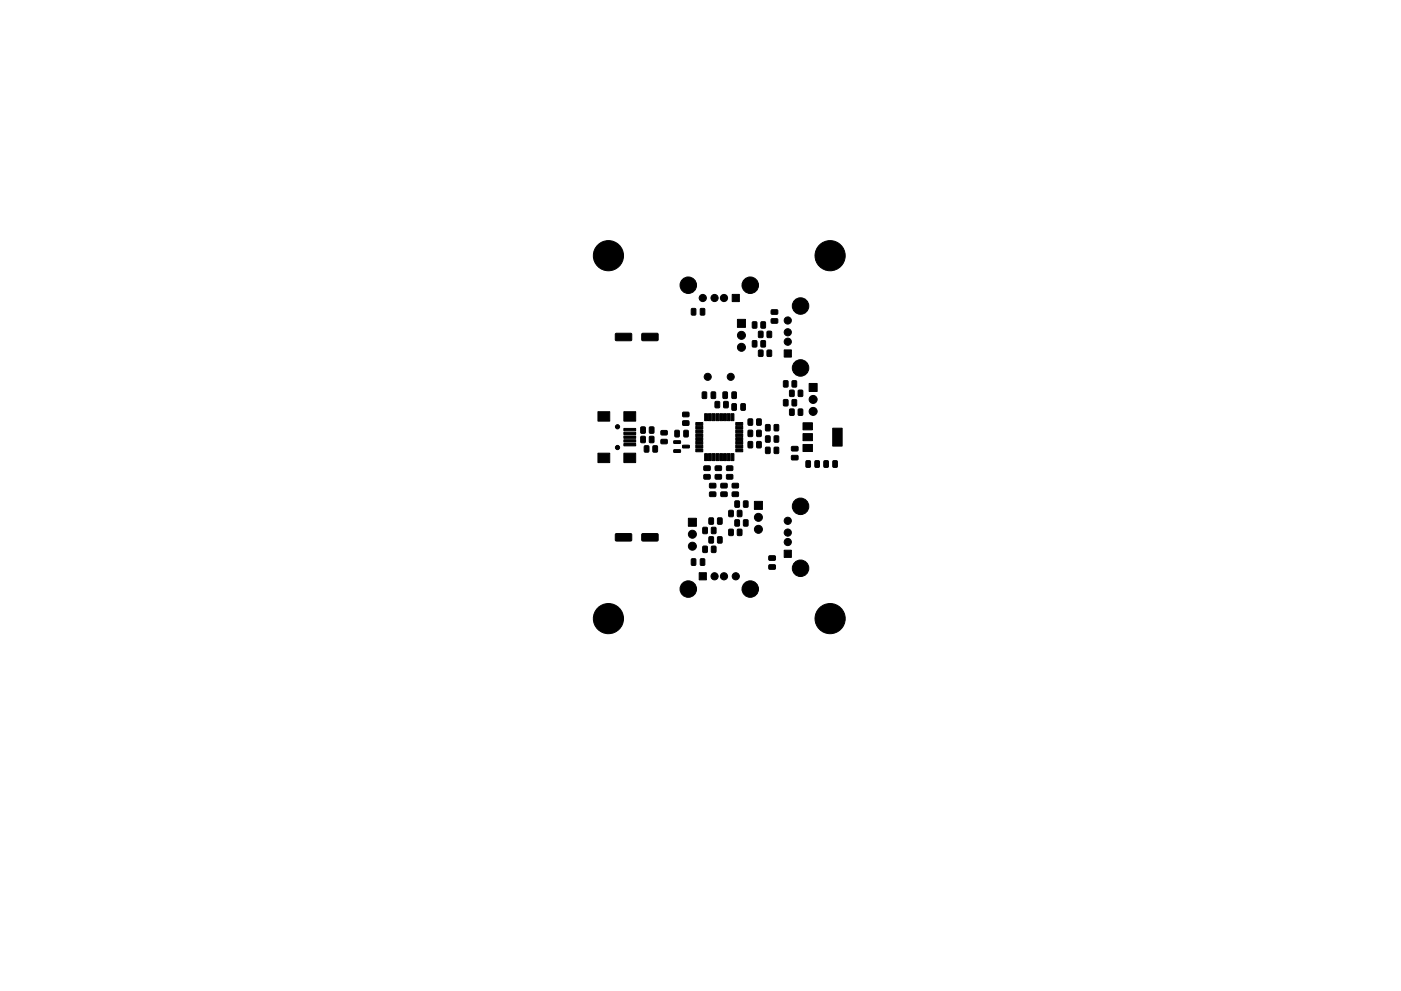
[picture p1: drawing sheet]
<svg xmlns="http://www.w3.org/2000/svg" width="297mm" height="210mm" viewBox="0 0 297 210" stroke-linecap="round" stroke-linejoin="round" font-family="sans-serif">
<g fill="#000" stroke="#000" stroke-width=".21">
<path d="M130.5 70.8l3.3-.1 .1 .2v1.2l-.2 .2h-3.1l-.1-.3zM136.1 70.8l3.3-.1 .1 .2v1.2l-.2 .2h-3.1l-.1-.3zM146.6 65.5l.7-.1 .2 .2 .1 1-.2 .3h-.6l-.2-.2zM148.5 65.5l.7-.1 .2 .2 .1 1-.2 .3h-.6l-.2-.2zM156.3 67.8h1.7v1.7h-1.7zM155.2 62.5h1.6v1.5h-1.6zM159.5 72.3l.8-.1 .2 .2v1l-.2 .2h-.6l-.2-.1zM159.5 68.3l.8-.1 .2 .2v1l-.2 .2h-.6l-.2-.1zM160.8 74.3l.8-.1 .2 .2v1l-.2 .2h-.6l-.2-.1zM161.4 72.3l.7-.1 .2 .2v1l-.1 .2h-.6l-.3-.1zM160.8 70.3l.8-.1 .2 .2v1l-.2 .2h-.6l-.2-.1zM161.4 68.3l.7-.1 .2 .2v1l-.1 .2h-.6l-.3-.1z"/>
<path d="M162.7 74.3l.7-.1 .2 .2v1l-.1 .2h-.6l-.3-.1zM162.7 70.3l.7-.1 .2 .2v1l-.1 .2h-.6l-.3-.1zM163.5 65.8l1.3-.1 .1 .2v.6l-.2 .2h-1.1l-.1-.3zM163.5 67.7l1.3-.1 .1 .2v.6l-.2 .2h-1.1l-.1-.3zM166.3 74.2h1.5v1.6h-1.5zM126.8 87.3h2.5v2h-2.5zM126.8 96.1h2.5v2h-2.5zM132.3 90.9h2.5v.5h-2.5zM132.3 91.7h2.5v.5h-2.5zM132.3 92.5h2.5v.5h-2.5zM132.3 93.3h2.5v.5h-2.5zM132.3 94.1h2.5v.5h-2.5z"/>
<path d="M132.3 87.3h2.5v2h-2.5zM132.3 96.1h2.5v2h-2.5zM135.9 90.6l.7-.1 .2 .2 .1 1-.2 .2h-.6l-.3-.1zM135.9 92.6l.7-.1 .2 .2 .1 1-.2 .2h-.6l-.3-.1zM136.6 94.6l.7-.1 .3 .2v1l-.2 .2h-.6l-.2-.1zM137.7 90.6l.7-.1 .3 .2v1l-.2 .2h-.6l-.2-.1zM137.7 92.6l.7-.1 .3 .2v1l-.2 .2h-.6l-.2-.1zM138.5 94.6l.7-.1 .2 .2v1l-.1 .2h-.7l-.2-.1zM140.2 91.4l1.1-.1 .2 .3v.5l-.2 .2h-1l-.2-.2zM140.2 93.3l1.1-.1 .2 .2v.6l-.2 .2h-1l-.2-.3zM142.9 93.5h1.3l.1 .5-1.4 .1zM142.9 95.4h1.3l.1 .5-1.4 .1z"/>
<path d="M143.1 91.3h.7l.2 .1 .1 1.1-.2 .2h-.6l-.2-.1zM144.7 94.5h1.4l.1 .5h-1.4zM144.8 89.3h1.1l.2 .2v.6l-.2 .2h-1l-.2-.3zM144.8 87.5l1.1-.1 .2 .3v.6l-.2 .1h-1l-.2-.2zM145 91.3h.7l.2 .1v1.1l-.1 .2h-.6l-.2-.1zM148.9 83.2l.7-.1 .2 .2 .1 1-.2 .3h-.6l-.2-.2zM147.5 89.6h1.5v.6h-1.5zM147.5 90.4h1.5v.6h-1.5zM147.5 91.2h1.5v.6h-1.5zM147.5 92h1.5v.6h-1.5zM147.5 92.8h1.5v.6h-1.5zM147.5 93.6h1.5v.6h-1.5z"/>
<path d="M147.5 94.4h1.5v.6h-1.5zM147.5 95.2h1.5v.6h-1.5zM149.4 96.2h.6v1.5h-.6zM149.4 87.8h.6v1.4h-.6zM149.3 98.9l1.1-.1 .2 .3v.6l-.3 .1h-.9l-.2-.2zM150.2 96.2h.6v1.5h-.6zM150.2 87.8h.6v1.4h-.6zM150.8 83.2l.7-.1 .2 .2 .1 1-.2 .3h-.6l-.2-.2zM151 96.2h.6v1.5h-.6zM151 87.8h.6v1.4h-.6zM151.8 96.2h.6v1.5h-.6zM151.8 87.8h.6v1.4h-.6z"/>
<path d="M152.6 96.2h.6v1.5h-.6zM152.6 87.8h.6v1.4h-.6zM151.6 85.2l.7-.1 .3 .2v1l-.2 .2h-.6l-.2-.1zM151.7 98.9l1.1-.1 .2 .3v.6l-.2 .1h-1l-.2-.2zM153.4 96.2h.6v1.5h-.6zM153.4 87.8h.6v1.4h-.6zM154.2 96.2h.6v1.5h-.6zM154.2 87.8h.6v1.4h-.6zM153.3 83.2l.7-.1 .2 .2v1l-.1 .3h-.6l-.2-.2zM153.5 85.2l.7-.1 .2 .2v1l-.1 .2h-.7l-.2-.1zM155 96.2h.6v1.5h-.6zM155 87.8h.6v1.4h-.6z"/>
<path d="M154.1 98.9l1.1-.1 .2 .3v.6l-.2 .1h-1l-.2-.2zM155.2 85.7l.7-.1 .2 .2 .1 1-.2 .3h-.6l-.2-.2zM155.2 83.2l.7-.1 .2 .2 .1 1-.2 .3h-.6l-.2-.2zM157.1 85.7l.7-.1 .2 .2v1l-.1 .3h-.6l-.2-.2zM156 95.2h1.5v.6h-1.5zM156 94.4h1.5v.6h-1.5zM156 93.6h1.5v.6h-1.5zM156 92.8h1.5v.6h-1.5zM156 92h1.5v.6h-1.5zM156 91.2h1.5v.6h-1.5zM156 90.4h1.5v.6h-1.5zM156 89.6h1.5v.6h-1.5z"/>
<path d="M158.6 88.9l.7-.1 .3 .2v1l-.2 .2h-.6l-.2-.1zM158.6 93.7l.7-.1 .3 .2v1l-.2 .2h-.6l-.2-.1zM158.6 91.3l.7-.1 .3 .2v1l-.2 .2h-.6l-.2-.1zM160.5 88.9l.7-.1 .2 .2v1l-.1 .2h-.7l-.2-.1zM160.5 93.7l.7-.1 .2 .2v1l-.1 .2h-.7l-.2-.1zM160.5 91.3l.7-.1 .2 .2v1l-.1 .2h-.7l-.2-.1zM162.3 92.5l.7-.1 .3 .2v1l-.2 .2h-.6l-.2-.1zM162.3 90.1l.7-.1 .3 .2v1l-.2 .2h-.6l-.2-.1zM162.3 94.9l.7-.1 .3 .2v1l-.2 .2h-.6l-.2-.1zM164.2 92.5l.7-.1 .2 .2v1l-.1 .2h-.7l-.2-.1zM164.2 90.1l.7-.1 .2 .2v1l-.1 .2h-.7l-.2-.1zM164.2 94.9l.7-.1 .2 .2v1l-.1 .2h-.7l-.2-.1z"/>
<path d="M166.1 80.8l.8-.1 .2 .2v1l-.2 .2h-.6l-.2-.1zM166.1 84.8l.8-.1 .2 .2v1l-.2 .2h-.6l-.2-.1zM167.4 82.8l.8-.1 .2 .2v1l-.2 .2h-.6l-.2-.1zM168 80.8l.7-.1 .2 .2v1l-.1 .2h-.6l-.3-.1zM167.4 86.8l.8-.1 .2 .2v1l-.2 .2h-.6l-.2-.1zM168 84.8l.7-.1 .2 .2v1l-.1 .2h-.6l-.3-.1zM167.8 94.8l1.3-.1 .1 .2v.6l-.2 .2h-1.1l-.1-.3zM167.8 96.7l1.3-.1 .1 .2v.6l-.2 .2h-1.1l-.1-.3zM169.3 82.8l.7-.1 .2 .2v1l-.1 .2h-.6l-.3-.1zM169.3 86.8l.7-.1 .2 .2v1l-.1 .2h-.6l-.3-.1zM170.3 89.7h2v1.5h-2zM170.3 92h2v1.5h-2z"/>
<path d="M170.3 94.3h2v1.5h-2zM170.9 97.8l.7-.1 .2 .2 .1 1-.2 .3h-.6l-.2-.2zM171.6 81.4h1.7v1.7h-1.7zM172.8 97.8l.7-.1 .2 .2v1l-.1 .3h-.6l-.2-.2zM174.7 97.8l.7-.1 .2 .2v1l-.1 .3h-.6l-.2-.2zM176.6 90.8h2v3.8h-2zM176.6 97.8l.7-.1 .2 .2 .1 1-.2 .3h-.6l-.2-.2zM130.5 113.3l3.3-.1 .1 .2v1.2l-.2 .2h-3.1l-.1-.3zM136.1 113.3l3.3-.1 .1 .2v1.2l-.2 .2h-3.1l-.1-.3zM145.9 110h1.7v1.7h-1.7zM146.6 118.6l.7-.1 .2 .2 .1 1-.2 .3h-.6l-.2-.2zM149 115.9l.8-.1 .2 .2v1l-.2 .2h-.6l-.2-.1z"/>
<path d="M149 111.9l.8-.1 .2 .2v1l-.2 .2h-.6l-.2-.1zM148.5 118.6l.7-.1 .2 .2 .1 1-.2 .3h-.6l-.2-.2zM149.3 100.7h1.1l.2 .2v.6l-.3 .2h-.9l-.2-.3zM150.3 113.9l.7-.1 .3 .2v1l-.2 .2h-.6l-.2-.1zM150.3 109.9l.7-.1 .3 .2v1l-.2 .2h-.6l-.2-.1zM150.9 115.9l.7-.1 .2 .2v1l-.1 .2h-.7l-.2-.1zM150.9 111.9l.7-.1 .2 .2v1l-.1 .2h-.7l-.2-.1zM150.5 102.6l1.1-.1 .2 .3v.6l-.2 .1h-1l-.2-.2zM150.5 104.4h1.1l.2 .2v.6l-.2 .2h-1l-.2-.3zM152.2 113.9l.7-.1 .2 .2v1l-.1 .2h-.7l-.2-.1zM152.2 109.9l.7-.1 .2 .2v1l-.1 .2h-.7l-.2-.1zM151.7 100.7h1.1l.2 .2v.6l-.2 .2h-1l-.2-.3z"/>
<path d="M152.9 104.4h1.1l.2 .2v.6l-.3 .2h-.9l-.2-.3zM152.9 102.6l1.1-.1 .2 .3v.6l-.3 .1h-.9l-.2-.2zM154.1 100.7h1.1l.2 .2v.6l-.2 .2h-1l-.2-.3zM154.5 112.3l.7-.1 .3 .2v1l-.2 .2h-.6l-.2-.1zM154.5 108.3l.7-.1 .3 .2v1l-.2 .2h-.6l-.2-.1zM155.3 102.6l1.1-.1 .2 .3v.6l-.3 .1h-.9l-.2-.2zM155.3 104.4h1.1l.2 .2v.6l-.3 .2h-.9l-.2-.3zM155.8 110.3l.8-.1 .2 .2v1l-.2 .2h-.6l-.2-.1zM155.8 106.3l.8-.1 .2 .2v1l-.2 .2h-.6l-.2-.1zM156.4 112.3l.7-.1 .2 .2v1l-.1 .2h-.6l-.3-.1zM156.4 108.3l.7-.1 .2 .2v1l-.1 .2h-.6l-.3-.1zM157.7 110.3l.7-.1 .2 .2v1l-.1 .2h-.6l-.3-.1z"/>
<path d="M157.7 106.3l.7-.1 .2 .2v1l-.1 .2h-.6l-.3-.1zM159.9 106.4h1.7v1.7h-1.7zM163 118l1.3-.1 .1 .2v.6l-.2 .2h-1.1l-.1-.3zM163 119.9l1.3-.1 .1 .2v.6l-.2 .2h-1.1l-.1-.3zM166.3 116.7h1.5v1.6h-1.5zM148.2 121.5h1.6v1.5h-1.6z"/>
<circle cx="129" cy="54.2" r="3.2"/>
<circle cx="176" cy="54.2" r="3.2"/>
<circle cx="145.9" cy="60.5" r="1.75"/>
<circle cx="149" cy="63.2" r=".76"/>
<circle cx="150" cy="79.9" r=".75"/>
<circle cx="151.5" cy="63.2" r=".76"/>
<circle cx="153.5" cy="63.2" r=".76"/>
<circle cx="154.9" cy="79.9" r=".75"/>
<circle cx="157.2" cy="73.7" r=".85"/>
<circle cx="157.2" cy="71.1" r=".85"/>
<circle cx="159.1" cy="60.5" r="1.75"/>
<circle cx="167" cy="72.5" r=".76"/>
<circle cx="167" cy="70.5" r=".76"/>
<circle cx="167" cy="68" r=".76"/>
<circle cx="169.7" cy="64.9" r="1.75"/>
<circle cx="169.7" cy="78.1" r="1.75"/>
<circle cx="130.9" cy="94.9" r=".45"/>
<circle cx="130.9" cy="90.5" r=".45"/>
<circle cx="172.4" cy="84.7" r=".85"/>
<circle cx="172.4" cy="87.3" r=".85"/>
<circle cx="146.8" cy="113.3" r=".85"/>
<circle cx="146.8" cy="115.9" r=".85"/>
<circle cx="160.8" cy="109.8" r=".85"/>
<circle cx="160.8" cy="112.3" r=".85"/>
<circle cx="167" cy="110.5" r=".76"/>
<circle cx="167" cy="115" r=".76"/>
<circle cx="167" cy="113" r=".76"/>
<circle cx="169.7" cy="107.4" r="1.75"/>
<circle cx="129" cy="131.2" r="3.2"/>
<circle cx="145.9" cy="125" r="1.75"/>
<circle cx="151.5" cy="122.3" r=".76"/>
<circle cx="153.5" cy="122.3" r=".76"/>
<circle cx="156" cy="122.3" r=".76"/>
<circle cx="159.1" cy="125" r="1.75"/>
<circle cx="169.7" cy="120.6" r="1.75"/>
<circle cx="176" cy="131.2" r="3.2"/>
</g>
</svg>
